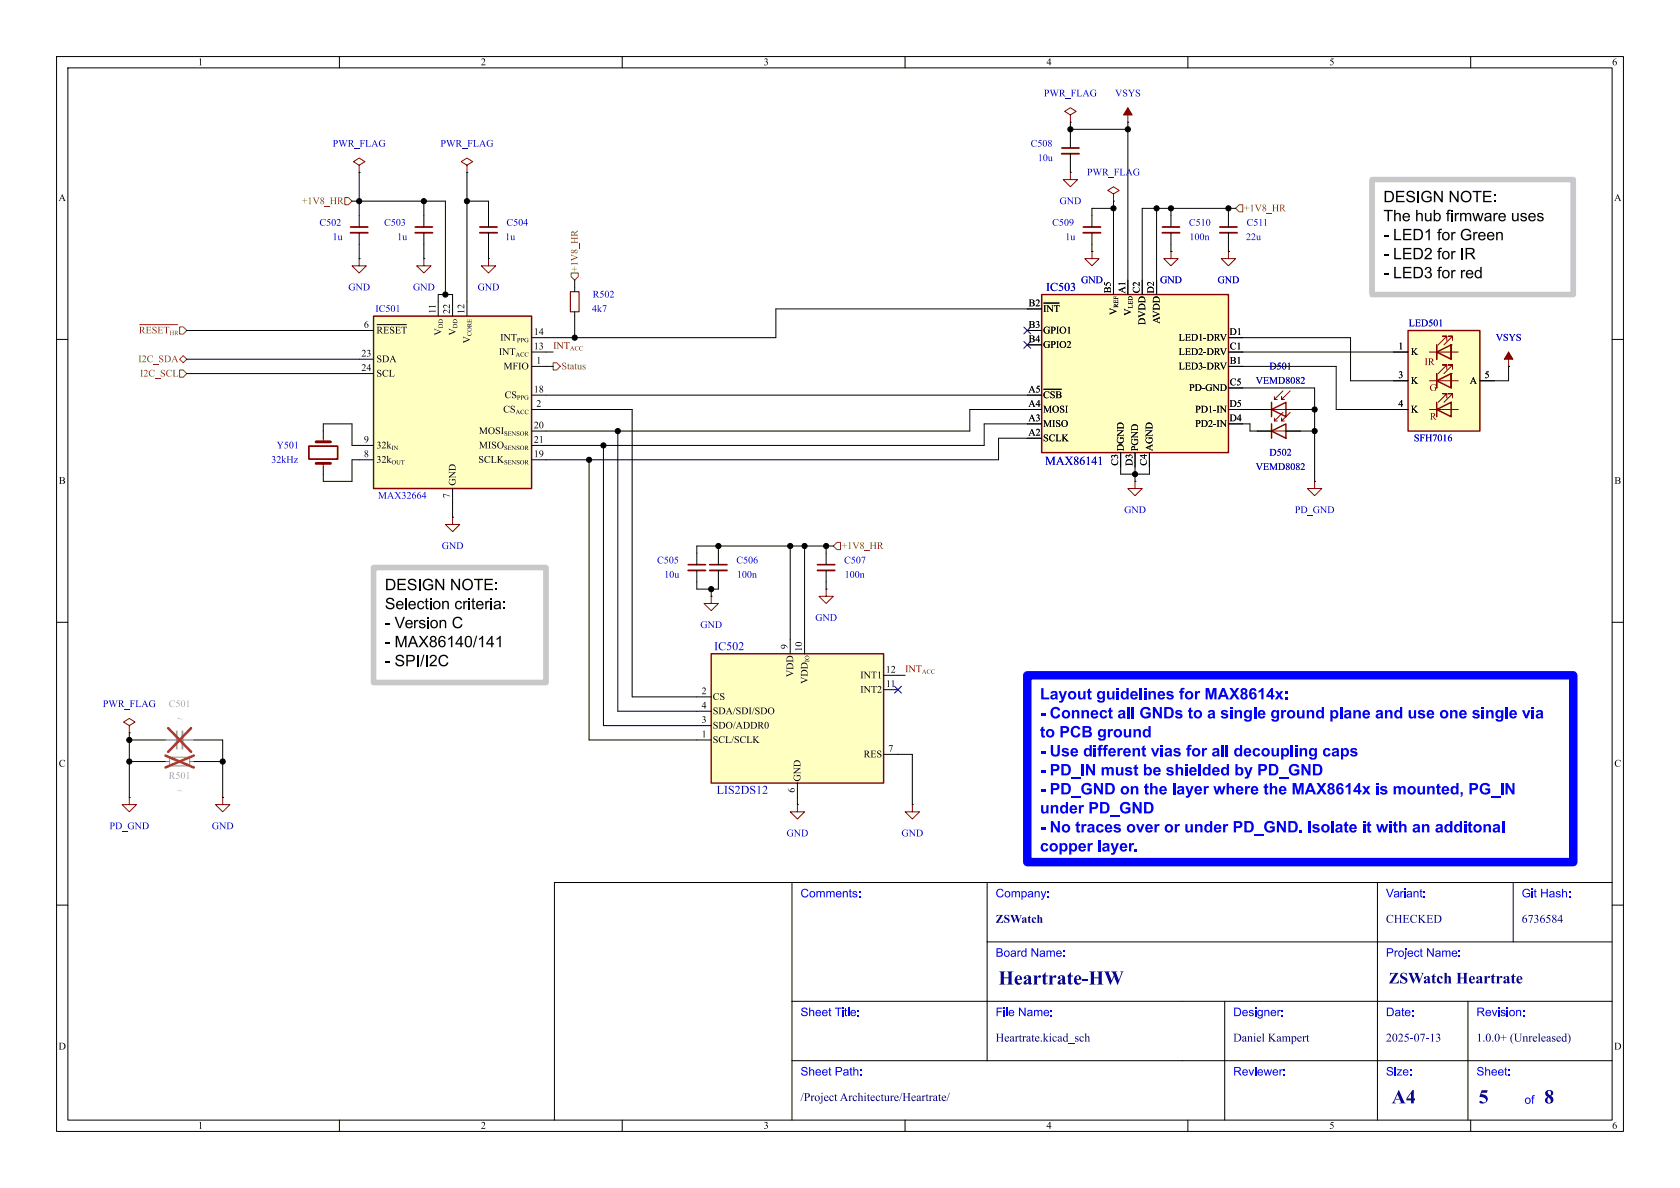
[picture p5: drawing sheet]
<svg xmlns="http://www.w3.org/2000/svg" width="297mm" height="210mm" viewBox="0 0 297 210" stroke-linecap="round" stroke-linejoin="round" font-family="sans-serif">
<defs><g id="words">
<g font-size="3.5" fill="#00007f">
<text x="176.5" y="174.9">Heartrate-HW</text>
<text x="246" y="195.9">A4</text>
<text x="261.4" y="196">5</text>
<text x="273" y="196">8</text>
</g>
<g font-size="2.8">
<text x="244.6" y="40.2">The hub firmware uses</text>
<text x="68" y="108.8">Selection criteria:</text>
<text x="68" y="112.2">- Version C</text>
</g>
<g font-size="2.8" fill="#00f">
<text x="183.9" y="124.8">Layout guidelines for MAX8614x:</text>
<text x="183.9" y="128.1">- Connect all GNDs to a single ground plane and use one single via</text>
<text x="183.9" y="131.5">to PCB ground</text>
<text x="183.9" y="134.8">- Use different vias for all decoupling caps</text>
<text x="183.9" y="148.3">- No traces over or under PD_GND. Isolate it with an additonal</text>
<text x="183.9" y="151.6">copper layer.</text>
</g>
<text font-size="2.8" fill="#00007f" x="245.5" y="174.6">ZSWatchHeartrate</text>
<g font-size="2.1" fill="#0000c2">
<text x="184.9" y="52">IC503</text>
<text x="184.8" y="82.7">MAX86141</text>
<text x="126.2" y="115.5">IC502</text>
<text x="126.7" y="140.9">LIS2DS12</text>
</g>
<g font-size="2.1" fill="#00f">
<text x="141.5" y="159.2">Comments:</text>
<text x="176" y="159.2">Company:</text>
<text x="245" y="159.2">Variant:</text>
<text x="269" y="159.2">Git Hash:</text>
<text x="176" y="169.7">Board Name:</text>
<text x="245" y="169.7">Project Name:</text>
<text x="141.5" y="180.2">Sheet Title:</text>
<text x="176" y="180.2">File Name:</text>
<text x="218" y="180.2">Designer:</text>
<text x="245" y="180.2">Date:</text>
<text x="261" y="180.2">Revision:</text>
<text x="141.5" y="190.7">Sheet Path:</text>
<text x="218" y="190.7">Reviewer:</text>
<text x="245" y="190.7">Size:</text>
<text x="261" y="190.7">Sheet:</text>
<text x="269.5" y="195.7">of</text>
</g>
<g font-size="2.1" fill="#00007f">
<text x="176" y="163.7">ZSWatch</text>
<text x="245" y="163.7">CHECKED</text>
<text x="269" y="163.7">6736584</text>
<text x="176" y="184.7">Heartrate.kicad_sch</text>
<text x="218" y="184.7">DanielKampert</text>
<text x="245" y="184.7">2025-07-13</text>
<text x="261" y="184.7">1.0.0+(Unreleased)</text>
<text x="141.5" y="195.2">/ProjectArchitecture/Heartrate/</text>
</g>
<g font-size="1.8">
<text x="35" y="12">1</text>
<text x="85" y="12">2</text>
<text x="135" y="12">3</text>
<text x="185" y="12">4</text>
<text x="235" y="12">5</text>
<text x="285" y="12">6</text>
<text x="10.3" y="36">A</text>
<text x="285.3" y="36">A</text>
<text x="196.6" y="51.8" transform="rotate(-90 196.6 51.8)">B5</text>
<text x="199.1" y="51.9" transform="rotate(-90 199.1 51.9)">A1</text>
<text x="201.7" y="51.8" transform="rotate(-90 201.7 51.8)">C2</text>
<text x="204.2" y="51.9" transform="rotate(-90 204.2 51.9)">D2</text>
<text x="64.3" y="58.2">6</text>
<text x="66.5" y="59.4">~{RESET}</text>
<text x="77.2" y="55.5" transform="rotate(-90 77.2 55.5)">11</text>
<text x="79.8" y="55.5" transform="rotate(-90 79.8 55.5)">22</text>
<text x="82.3" y="55.5" transform="rotate(-90 82.3 55.5)">12</text>
<text x="94.4" y="59.4">14</text>
<text x="181.8" y="54.4">B2</text>
<text x="181.8" y="58.2">B3</text>
<text x="184.4" y="55.6">~{INT}</text>
<text x="184.4" y="59.4">GPIO1</text>
<text x="197.8" y="55.7" transform="rotate(-90 197.8 55.7)">V_{REF}</text>
<text x="200.4" y="55.8" transform="rotate(-90 200.4 55.8)">V_{LED}</text>
<text x="202.9" y="57.5" transform="rotate(-90 202.9 57.5)">DVDD</text>
<text x="205.5" y="57.2" transform="rotate(-90 205.5 57.2)">AVDD</text>
<text x="217.4" y="59.4">D1</text>
<text x="63.9" y="63.2">23</text>
<text x="63.9" y="65.8">24</text>
<text x="66.5" y="64.5">SDA</text>
<text x="83.5" y="60.7" transform="rotate(-90 83.5 60.7)">V_{CORE}</text>
<text x="88.2" y="63.2">INT_{ACC}</text>
<text x="88.4" y="60.7">INT_{PPG}</text>
<text x="89" y="65.8">MFIO</text>
<text x="94.4" y="62">13</text>
<text x="94.8" y="64.5">1</text>
<text x="181.8" y="60.7">B4</text>
<text x="184.4" y="61.9">GPIO2</text>
<text x="208.4" y="60.7">LED1-DRV</text>
<text x="208.4" y="63.2">LED2-DRV</text>
<text x="208.4" y="65.8">LED3-DRV</text>
<text x="217.4" y="62">C1</text>
<text x="217.4" y="64.5">B1</text>
<text x="247.2" y="62">1</text>
<text x="249.4" y="63.2">K</text>
<text x="66.5" y="67">SCL</text>
<text x="89.2" y="70.8">CS_{PPG}</text>
<text x="94.4" y="69.6">18</text>
<text x="181.8" y="69.6">A5</text>
<text x="184.4" y="70.8">~{CSB}</text>
<text x="210.2" y="69.6">PD-GND</text>
<text x="217.4" y="68.3">C5</text>
<text x="247.2" y="67.1">3</text>
<text x="249.4" y="68.3">K</text>
<text x="259.8" y="68.3">A</text>
<text x="262.4" y="67.1">5</text>
<text x="84.7" y="77.2">MOSI_{SENSOR}</text>
<text x="89" y="73.4">CS_{ACC}</text>
<text x="94.4" y="75.9">20</text>
<text x="94.8" y="72.1">2</text>
<text x="181.8" y="72.1">A4</text>
<text x="181.8" y="74.7">A3</text>
<text x="181.8" y="77.2">A2</text>
<text x="184.4" y="73.4">MOSI</text>
<text x="184.4" y="75.9">MISO</text>
<text x="211.3" y="73.4">PD1-IN</text>
<text x="211.3" y="75.9">PD2-IN</text>
<text x="217.4" y="72.1">D5</text>
<text x="217.4" y="74.7">D4</text>
<text x="247.2" y="72.1">4</text>
<text x="249.4" y="73.4">K</text>
<text x="64.3" y="78.5">9</text>
<text x="64.3" y="81">8</text>
<text x="66.5" y="79.7">32k_{IN}</text>
<text x="66.5" y="82.3">32k_{OUT}</text>
<text x="84.6" y="82.3">SCLK_{SENSOR}</text>
<text x="84.7" y="79.7">MISO_{SENSOR}</text>
<text x="94.4" y="78.5">21</text>
<text x="94.4" y="81">19</text>
<text x="184.4" y="78.5">SCLK</text>
<text x="197.9" y="82.3" transform="rotate(-90 197.9 82.3)">C3</text>
<text x="199.1" y="79.8" transform="rotate(-90 199.1 79.8)">DGND</text>
<text x="200.4" y="82.4" transform="rotate(-90 200.4 82.4)">D3</text>
<text x="201.6" y="79.8" transform="rotate(-90 201.6 79.8)">PGND</text>
<text x="202.9" y="82.3" transform="rotate(-90 202.9 82.3)">C4</text>
<text x="204.2" y="79.8" transform="rotate(-90 204.2 79.8)">AGND</text>
<text x="10.4" y="86">B</text>
<text x="79.8" y="88.1" transform="rotate(-90 79.8 88.1)">7</text>
<text x="81" y="85.9" transform="rotate(-90 81 85.9)">GND</text>
<text x="285.4" y="86">B</text>
<text x="139.4" y="114.8" transform="rotate(-90 139.4 114.8)">9</text>
<text x="140.7" y="119.7" transform="rotate(-90 140.7 119.7)">VDD</text>
<text x="142" y="115.2" transform="rotate(-90 142 115.2)">10</text>
<text x="156.6" y="119.1">12</text>
<text x="124" y="122.9">2</text>
<text x="124" y="125.5">4</text>
<text x="126" y="124.2">CS</text>
<text x="143.2" y="120.9" transform="rotate(-90 143.2 120.9)">VDD_{IO}</text>
<text x="152.1" y="120.4">INT1</text>
<text x="152.1" y="122.9">INT2</text>
<text x="156.6" y="121.7">11</text>
<text x="124" y="128">3</text>
<text x="124" y="130.6">1</text>
<text x="126" y="126.7">SDA/SDI/SDO</text>
<text x="126" y="129.3">SDO/ADDR0</text>
<text x="126" y="131.8">SCL/SCLK</text>
<text x="10.4" y="136">C</text>
<text x="152.7" y="134.3">RES</text>
<text x="157" y="133.1">7</text>
<text x="285.4" y="136">C</text>
<text x="140.7" y="140.1" transform="rotate(-90 140.7 140.1)">6</text>
<text x="142" y="138.2" transform="rotate(-90 142 138.2)">GND</text>
<text x="10.3" y="186">D</text>
<text x="285.3" y="186">D</text>
<text x="35" y="200">1</text>
<text x="85" y="200">2</text>
<text x="135" y="200">3</text>
<text x="185" y="200">4</text>
<text x="235" y="200">5</text>
<text x="285" y="200">6</text>
</g>
<g font-size="1.8" fill="#0000c2">
<text x="184.5" y="17.5">PWR_FLAG</text>
<text x="197.1" y="17.5">VSYS</text>
<text x="58.8" y="26.4">PWR_FLAG</text>
<text x="77.9" y="26.4">PWR_FLAG</text>
<text x="182.2" y="26.4">C508</text>
<text x="183.5" y="28.9">10u</text>
<text x="192.2" y="31.5">PWR_FLAG</text>
<text x="56.5" y="40.4">C502</text>
<text x="67.9" y="40.4">C503</text>
<text x="89.5" y="40.4">C504</text>
<text x="186" y="40.4">C509</text>
<text x="187.3" y="36.5">GND</text>
<text x="210.2" y="40.4">C510</text>
<text x="220.4" y="40.4">C511</text>
<text x="58.8" y="42.9">1u</text>
<text x="70.2" y="42.9">1u</text>
<text x="89.3" y="42.9">1u</text>
<text x="188.3" y="42.9">1u</text>
<text x="210.3" y="42.9">100n</text>
<text x="220.3" y="42.9">22u</text>
<text x="61.6" y="51.8">GND</text>
<text x="73" y="51.8">GND</text>
<text x="84.4" y="51.8">GND</text>
<text x="104.8" y="53.1">R502</text>
<text x="191.1" y="50.5">GND</text>
<text x="205.1" y="50.5">GND</text>
<text x="215.2" y="50.5">GND</text>
<text x="66.4" y="55.6">IC501</text>
<text x="104.6" y="55.6">4k7</text>
<text x="249" y="58.1">LED501</text>
<text x="224.4" y="65.8">D501</text>
<text x="264.4" y="60.7">VSYS</text>
<text x="222" y="68.3">VEMD8082</text>
<text x="48" y="82.3">32kHz</text>
<text x="48.9" y="79.7">Y501</text>
<text x="222" y="83.5">VEMD8082</text>
<text x="224.4" y="81">D502</text>
<text x="250" y="78.5">SFH7016</text>
<text x="66.8" y="88.6">MAX32664</text>
<text x="198.7" y="91.2">GND</text>
<text x="228.9" y="91.2">PD_GND</text>
<text x="78.1" y="97.5">GND</text>
<text x="116.2" y="100.1">C505</text>
<text x="130.2" y="100.1">C506</text>
<text x="149.2" y="100.1">C507</text>
<text x="117.4" y="102.6">10u</text>
<text x="130.3" y="102.6">100n</text>
<text x="149.3" y="102.6">100n</text>
<text x="123.8" y="111.5">GND</text>
<text x="144.1" y="110.2">GND</text>
<text x="18.2" y="125.4">PWR_FLAG</text>
<text x="19.4" y="147">PD_GND</text>
<text x="37.4" y="147">GND</text>
<text x="139" y="148.3">GND</text>
<text x="159.4" y="148.3">GND</text>
</g>
<g font-size="1.8" fill="#725600">
<text x="53.4" y="36.5">+1V8_HR</text>
<text x="219.9" y="37.8">+1V8_HR</text>
<text x="102.6" y="48.1" transform="rotate(-90 102.6 48.1)">+1V8_HR</text>
<text x="24.6" y="59.4">~{RESET_{HR}}</text>
<text x="24.5" y="64.5">I2C_SDA</text>
<text x="99.3" y="65.8">Status</text>
<text x="24.7" y="67">I2C_SCL</text>
<text x="148.8" y="97.5">+1V8_HR</text>
</g>
<g font-size="1.8" fill="#840000">
<text x="97.8" y="61.9">INT_{ACC}</text>
<text x="251.8" y="65">IR</text>
<text x="252.7" y="69.6">G</text>
<text x="252.8" y="74.6">R</text>
<text x="160" y="119">INT_{ACC}</text>
</g>
<g font-size="1.8" fill="#abaaa8">
<text x="29.8" y="125.4">C501</text>
<text x="29.8" y="138.1">R501</text>
</g>
</g></defs>
<g fill="none" stroke="#000" stroke-width=".18">
<path d="M10 10h277v190h-277zM12 12h273v186h-273zM60 10v2M110 10v2M160 10v2M210 10v2M260 10v2M82.5 30.5h.1M10 60h2M57.1 76.2v1.3M285 60h2M57.1 82.6v1.2"/>
<path d="M10 110h2M285 110h2M22.9 141h.1M39.4 141h.1M140 156v42M174.5 156v31.5M243.5 156v42M267.5 156v10.5M285 156h-187v42M10 160h2M140 177h145M174.5 166.5h110.5"/>
<path d="M216.5 177v21M259.5 177v21M285 160h2M60 198v2M110 198v2M140 187.5h145M160 198v2M210 198v2M260 198v2"/>
</g>
<path d="M82.5 29.2l1.1-.6-1.1-.7-1 .7 1 .6v1.3M57.1 77.5v.6M57.1 81.9v.7M22.9 141v1.2h1.2l-1.2 1.3-1.3-1.3h1.3M39.4 141v1.2h1.2l-1.2 1.3-1.3-1.3h1.3" fill="none" stroke="#840000" stroke-width=".18"/>
<path d="M55.9 78.1h2.5M55.9 81.9h2.5" fill="none" stroke="#840000" stroke-width=".51"/>
<path d="M54.6 78.9h5.1v2.3h-5.1z" fill="none" stroke="#840000" stroke-width=".3"/>
<path d="M31.2 129.3v3" fill="none" stroke="#9c9b98" stroke-width=".3"/>
<path d="M32.3 129.3v3" fill="none" stroke="#9c9b98" stroke-width=".33"/>
<path d="M29.2 130.8h2M32.3 130.8h2" fill="none" stroke="#7a7a77" stroke-width=".18"/>
<path d="M31.4 127l.6 .1 .2-.2-.2 .3-.5-.2-.2 .2z" fill="#abaaa8"/>
<path d="M29.7 128.7l4.1 4.2M33.8 128.7l-4.1 4.2" fill="none" stroke="#e12e31" stroke-width=".46"/>
<path d="M224.8 76.2h2.5M225.3 74.4h.5M226.8 72.9l-1.5 1.5v-.5M228.1 72.9l-1.5 1.5v-.5v.5h.5M80 91.4v1.3h1.3l-1.3 1.3-1.3-1.3h1.3M200.7 85.1v1.3h1.2l-1.2 1.2-1.3-1.2h1.3M232.4 85.1v1.3h1.3l-1.3 1.2-1.3-1.2h1.3M22.9 128.3l1-.7-1-.6-1.1 .6 1.1 .7v1.2" fill="none" stroke="#840000" stroke-width=".18"/>
<path d="M86.4 38.1v2M86.4 41.1v2.1M222.2 76.2h2.6M227.3 76.2h2.6M80 91.4h.1M200.7 85.1h.1M232.4 85.1h.1M22.9 129.5h.1" fill="none" stroke="#000" stroke-width=".18"/>
<path d="M224.8 76.2l2.5-1.3v2.6zM224.8 74.9v2.6" fill="none" stroke="#840000" stroke-width=".25"/>
<path d="M84.8 40.1h3.1" fill="none" stroke="#840000" stroke-width=".3"/>
<path d="M84.8 41.1h3.1" fill="none" stroke="#840000" stroke-width=".33"/>
<path d="M66 55.9h28v30.5h-28z" fill="#ffffc2"/>
<path d="M66 55.9h28v30.5h-28zM224.8 72.4l2.5-1.3v2.6zM224.8 71.1v2.6" fill="none" stroke="#840000" stroke-width=".25"/>
<g fill="none" stroke="#000" stroke-width=".18">
<path d="M63.5 30.5h.1M63.5 38.1v2M74.9 38.1v2M189.2 24.1v2.1M189.2 27.2v2M63.5 45.7h.1M63.5 58.4h2.5M63.5 41.1v2.1M66.7 57.4h5.2M74.9 45.7h.1M74.9 41.1v2.1M86.4 45.7h.1"/>
<path d="M63.5 78.7h2.5M94 64.8h2.5M222.2 72.4h2.6M227.3 72.4h2.6M266.7 64.8h.1M63.5 81.3h2.5M80 86.4v2.5"/>
</g>
<path d="M76.8 58.1l1.2 .6-1.2 .6v-.5l.2 .1 .7-.3-.7-.3-.2 .1zM77.6 57.3h.3a.37 .37 0 0 1 .4 .4v.3l-.2-.1h-.5l-.1 .1v-.3l.1 .1h.6a.36 .36 0 0 0-.3-.4 .36 .36 0 0 0-.4 .3zM77.6 56.5l.3-.1a.37 .37 0 0 1 .4 .5v.3l-.2-.1h-.5l-.1 .1v-.3l.1 .1h.6a.36 .36 0 0 0-.3-.4 .36 .36 0 0 0-.4 .3zM79.4 58.1l1.2 .6-1.2 .6v-.5l.1 .1 .8-.3-.8-.3-.1 .1zM80.2 57.3h.2a.37 .37 0 0 1 .4 .4v.3l-.1-.1h-.6v.1v-.3v.1h.7a.36 .36 0 0 0-.3-.4 .36 .36 0 0 0-.4 .3zM80.2 56.5l.2-.1a.37 .37 0 0 1 .4 .5v.3l-.1-.1h-.6v.1v-.3v.1h.7a.36 .36 0 0 0-.3-.4 .36 .36 0 0 0-.4 .3z" fill="#000"/>
<path d="M187.7 26.2h3.1M62 40.1h3M73.4 40.1h3.1" fill="none" stroke="#840000" stroke-width=".3"/>
<path d="M187.7 27.2h3.1M62 41.1h3M73.4 41.1h3.1" fill="none" stroke="#840000" stroke-width=".33"/>
<path d="M63.5 29.2l1-.6-1-.7-1 .7 1 .6v1.3M63.5 45.7v1.3h1.3l-1.3 1.3-1.3-1.3h1.3M74.9 45.7v1.3h1.3l-1.3 1.3-1.2-1.3h1.2M86.4 45.7v1.3h1.2l-1.2 1.3-1.3-1.3h1.3M224.8 72.4h2.5M225.3 70.6h.5M226.8 69.1l-1.5 1.5v-.5M228.1 69.1l-1.5 1.5v-.5v.5h.5M266.7 62.2v2.6" fill="none" stroke="#840000" stroke-width=".18"/>
<path d="M266.7 62.2l.8 1.3h-1.6z" fill="#840000" stroke="#840000" stroke-width=".18"/>
<path d="M248.9 58.4h12.7v17.8h-12.7z" fill="#ffffc2"/>
<path d="M248.9 58.4h12.7v17.8h-12.7zM254 62.2l2.5-1.2v2.5zM254 67.3l2.5-1.3v2.6zM254 72.4l2.5-1.3v2.6zM254 61v2.5M254 66v2.6M254 71.1v2.6" fill="none" stroke="#840000" stroke-width=".25"/>
<g fill="none" stroke="#840000" stroke-width=".18">
<path d="M193 44.5v1.2h1.3l-1.3 1.3-1.2-1.3h1.2M207 44.5v1.2h1.3l-1.3 1.3-1.3-1.3h1.3M252.7 62.2h5.1M252.7 67.3h5.1M252.7 72.4h5.1M254 61v2.5M254 66v2.6M255.8 60.2v-.8h-.8h.8l-1.5 1.6M255.8 65.3v-.8h-.8h.8l-1.5 1.5M255.8 70.4v-.8h-.8h.8l-1.5 1.5M256.5 61h.1M256.5 61v2.5z"/>
<path d="M256.5 66h.1M256.5 66v2.6zM256.8 60.2v-.8h-.8h.8l-1.5 1.6M256.8 65.3v-.8h-.8h.8l-1.5 1.5M256.8 70.4v-.8h-.8h.8l-1.5 1.5M125.7 105.4v1.3h1.3l-1.3 1.3-1.2-1.3h1.2"/>
</g>
<path d="M193 38.1v2M217.2 38.1v2M193 44.5h.1M193 41.1v2.1M207 44.5h.1M217.2 41.1v2.1M246.4 62.2h2.5M246.4 67.3h2.5M246.4 72.4h2.5M261.6 67.3h2.6M125.7 105.4h.1" fill="none" stroke="#000" stroke-width=".18"/>
<path d="M191.5 40.1h3.1M215.6 40.1h3.1" fill="none" stroke="#840000" stroke-width=".3"/>
<path d="M191.5 41.1h3.1M215.6 41.1h3.1" fill="none" stroke="#840000" stroke-width=".33"/>
<path d="M184.1 52.1h33.1v27.9h-33.1z" fill="#ffffc2"/>
<path d="M184.1 52.1h33.1v27.9h-33.1z" fill="none" stroke="#840000" stroke-width=".25"/>
<g fill="none" stroke="#000" stroke-width=".18">
<path d="M189.2 30.5h.1M189.2 21.6h.1M196.8 35.6h.1M199.4 21.6h.1M207 38.1v2M184.5 53.6h2.7M207 41.1v2.1M217.2 44.5h.1M184.5 68.8h3.1M123.2 97.8v2M127 97.8v2M123.2 100.8v2.1"/>
<path d="M127 100.8v2.1M141 142.2h.1M161.3 142.2h.1"/>
</g>
<path d="M199.4 19.1v2.5M189.2 30.5v1.3h1.3l-1.3 1.2-1.2-1.2h1.2M189.2 20.3l1-.6-1-.6-1 .6 1 .6v1.3M196.8 34.3l1.1-.6-1.1-.7-1 .7 1 .6v1.3M217.2 44.5v1.2h1.2l-1.2 1.3-1.3-1.3h1.3M141 142.2v1.3h1.2l-1.2 1.3-1.3-1.3h1.3M161.3 142.2v1.3h1.3l-1.3 1.3-1.3-1.3h1.3" fill="none" stroke="#840000" stroke-width=".18"/>
<path d="M205.5 40.1h3M121.7 99.8h3M125.5 99.8h3" fill="none" stroke="#840000" stroke-width=".3"/>
<path d="M205.5 41.1h3M121.7 100.8h3M125.5 100.8h3" fill="none" stroke="#840000" stroke-width=".33"/>
<path d="M199.4 19.1l.8 1.2h-1.6z" fill="#840000" stroke="#840000" stroke-width=".18"/>
<path d="M125.7 115.6h30.5v22.8h-30.5z" fill="#ffffc2"/>
<path d="M125.7 115.6h30.5v22.8h-30.5z" fill="none" stroke="#840000" stroke-width=".25"/>
<path d="M101.6 50.8v.8M101.6 55.1v.8M146 97.8v2M139.7 113v2.6M146 104.1h.1M146 100.8v2.1M123.2 123.2h2.6M123.2 125.7h2.6M123.2 128.3h2.6M123.2 130.8h2.6M141 138.4v2.6M156.2 133.4h2.5" fill="none" stroke="#000" stroke-width=".18"/>
<path d="M144.5 99.8h3.1" fill="none" stroke="#840000" stroke-width=".3"/>
<path d="M144.5 100.8h3.1" fill="none" stroke="#840000" stroke-width=".33"/>
<path d="M100.8 51.6h1.6v3.5h-1.6z" fill="none" stroke="#840000" stroke-width=".2"/>
<path d="M146 104.1v1.3h1.3l-1.3 1.3-1.2-1.3h1.2" fill="none" stroke="#840000" stroke-width=".18"/>
<path d="M30 133.9h3.5v1.5h-3.5z" fill="none" stroke="#9c9b98" stroke-width=".2"/>
<path d="M29.2 134.6h.8M33.5 134.6h.8" fill="none" stroke="#7a7a77" stroke-width=".18"/>
<path d="M31.4 139.7l.6 .1 .2-.2-.2 .3-.5-.2-.2 .2z" fill="#abaaa8"/>
<path d="M29.2 133.6l5.1 2.1M34.3 133.6l-5.1 2.1" fill="none" stroke="#e12e31" stroke-width=".46"/>
<path d="M61 34.9h.6l.6 .7-.6 .6h-.6zM218.4 36.8l.7-.6h.6v1.3h-.6zM24.7 57.4h6.7M101 48.3h1.2v.6l-.6 .6-.6-.6zM31.7 65.4h.7l.6 .6-.6 .7h-.7zM32.4 62.9l.6 .6-.6 .6-.7-.6zM97.8 64.1h.6l.7 .7-.7 .6h-.6zM148 95.9h.6v1.3h-.6l-.7-.7z" fill="none" stroke="#725600" stroke-width=".18"/>
<g fill="none" stroke="#000" stroke-width=".18">
<path d="M62.2 35.6h16.5v16.5M63.5 30.5v7.6M74.9 35.6v2.5M82.5 30.5v22.8M82.5 35.6h3.9v2.5M189.2 21.6v2.5M189.2 29.2v1.3M189.2 22.9h10.2M196.8 36.8h-3.8v1.3M196.8 35.6v13.9M199.4 21.6v27.9M204.5 36.8v12.7"/>
<path d="M207 36.8v1.3M217.2 36.8v1.3M218.4 36.8h-16.5v12.7M33 58.4h30.5M63.5 43.2v2.5M74.9 43.2v2.5M77.5 53.3v-1.2h2.5v1.2M86.4 43.2v2.5M101.6 49.5v1.3M101.6 55.9v3.8M181.6 54.6h-44.4v5.1h-40.7M193 43.2v1.3"/>
<path d="M207 43.2v1.3M217.2 43.2v1.3M219.7 59.7h19.1v7.6h7.6M33 63.5h30.5M33 66h30.5M57.1 76.2v-1.3h5.1v3.8h1.3M96.5 72.4h15.3v50.8h11.4M96.5 64.8h1.3M96.5 69.9h85.1M96.5 62.2h1.3M106.7 78.7v49.6h16.5M109.2 76.2v49.5h14"/>
<path d="M181.6 77.5h-5.1v3.8h-80M181.6 72.4h-10.2v3.8h-74.9M181.6 74.9h-7.6v3.8h-77.5M219.7 74.9h1.3v1.3h1.2M219.7 72.4h2.5M219.7 64.8h16.5v7.6h10.2M219.7 68.6h12.7v16.5M219.7 62.2h26.7M229.9 76.2h2.5M229.9 72.4h2.5M266.7 64.8v2.5h-2.5M63.5 81.3h-1.3v3.8h-5.1v-1.3"/>
<path d="M80 88.9v2.5M104.1 81.3v49.5h19.1M127 96.5v1.3M139.7 96.5v16.5M142.2 96.5v16.5M146 96.5v1.3M147.3 96.5h-24.1v1.3M198.1 82.6v1.2h5.1v-1.2M200.7 82.6v2.5M123.2 102.9v1.2h3.8v-1.2M125.7 104.1v1.3M146 102.9v1.2"/>
<path d="M158.7 119.4h1.3M22.9 129.5v11.5M22.9 134.6h6.3M22.9 130.8h6.3M34.3 134.6h5.1M34.3 130.8h5.1v10.2M158.7 133.4h2.6v8.8M141 141v1.2"/>
</g>
<path d="M181 57.8l1.2 1.2M182.2 57.8l-1.2 1.2M181 60.4l1.2 1.2M182.2 60.4l-1.2 1.2M158.1 121.3l1.3 1.2M159.4 121.3l-1.3 1.2" fill="none" stroke="#000084" stroke-width=".18"/>
<path d="M242.6 31.8h35.5v20.3h-35.5zM66 100.3h30.5v20.4h-30.5z" fill="none" stroke="#c8c8c8" stroke-width="1"/>
<g fill="#000">
<path d="M244.6 37.1h1.6v.2h-.6v1.8h-.3v-1.8h-.7zM244.8 33.7h.7a1.01 1.01 0 0 1 .9 1 1.01 1.01 0 0 1-.9 1.1h-.7v-.3h.7a.77 .77 0 0 0 .7-.8 .77 .77 0 0 0-.7-.7h-.4v1.5h-.3zM246.5 37.1h.2v.7a.52 .52 0 0 1 .6-.2 .52 .52 0 0 1 .3 .6v.9h-.2v-.9a.36 .36 0 0 0-.4-.4 .36 .36 0 0 0-.3 .5v.8h-.2zM246.8 33.7h1.5v.3h-1.2v.6h1.1v.2h-1.1v.7h1.2v.3h-1.5zM248.8 33.9l.3-.2a.73 .73 0 0 1 1 .6h-.2a.46 .46 0 0 0-.5-.4 .46 .46 0 0 0-.5 .5l.2 .1a1.19 1.19 0 0 1 1.1 .6 .8 .8 0 0 1-.8 .7 .8 .8 0 0 1-.8-.7h.2a.55 .55 0 0 0 .6 .4 .55 .55 0 0 0 .5-.4l-.2-.2a1.02 1.02 0 0 1-1-.5zM250.4 37.1h.2v.7a.52 .52 0 0 1 .6-.2 .52 .52 0 0 1 .3 .6v.9h-.2v-.9a.36 .36 0 0 0-.4-.4 .36 .36 0 0 0-.3 .5v.8h-.2zM251.5 34a.92 .92 0 0 1 1.6 .3l-.3 .1a.72 .72 0 0 0-1-.4 .72 .72 0 0 0-.2 1.1 .79 .79 0 0 0 1.2 .2v-.3h-.5v-.3h.8v.8a1.08 1.08 0 0 1-1.5 0 1.08 1.08 0 0 1-.1-1.5zM253.5 33.7h.3l1 1.6v-1.6h.3v2.1h-.3l-1.1-1.6v1.6h-.2zM253.5 37.1h.2v.7a.66 .66 0 0 1 .9 0 .66 .66 0 0 1 .1 .9 .56 .56 0 0 1-.5 .4 .56 .56 0 0 1-.5-.2v.2h-.2v-.7h.2a.44 .44 0 0 0 .5 .5 .44 .44 0 0 0 .3-.7 .4 .4 0 0 0-.5-.4 .4 .4 0 0 0-.3 .6h-.2zM256 37.2l.5-.1-.1 .2a.25 .25 0 0 0-.3 0 .25 .25 0 0 0 0 .4h.3v.1h-.3v1.3h-.2v-1.3h-.3v-.1h.3zM256.3 33.7h.3l1 1.6v-1.6h.3v2.1h-.3l-1.1-1.6v1.6h-.2zM256.6 37.1h.2v.3h-.2z"/>
<path d="M258.5 34a.99 .99 0 0 1 1.4 .1 .99 .99 0 0 1-.1 1.4 .99 .99 0 0 1-1.5-.2l-.1-.5h.3a.72 .72 0 0 0 .9 .7 .72 .72 0 0 0 .4-1.1 .69 .69 0 0 0-.8-.4 .69 .69 0 0 0-.5 .8h-.3zM260.3 33.7h1.6v.3h-.6v1.8h-.3v-1.8h-.7zM262.2 33.7h1.5v.3h-1.2v.6h1.1v.2h-1.1v.7h1.2v.3h-1.5zM264.1 34.3h.3v.3h-.3zM264.1 35.5h.3v.3h-.3zM244.7 41.6h.7v.3h-.7zM244.7 45h.7v.2h-.7zM244.7 48.3h.7v.3h-.7zM246.5 40.5h.2v1.7h1v.3h-1.2zM246.5 43.8h.2v1.8h1v.2h-1.2zM246.5 47.2h.2v1.8h1v.2h-1.2zM248.1 40.5h1.4v.2h-1.2v.6h1.1v.2h-1.1v.7h1.3v.3h-1.5z"/>
<path d="M248.1 43.8h1.4v.3h-1.2v.6h1.1v.2h-1.1v.7h1.3v.2h-1.5zM248.1 47.2h1.4v.2h-1.2v.6h1.1v.3h-1.1v.7h1.3v.2h-1.5zM249.9 40.5h.7a1.01 1.01 0 0 1 1 1 1.01 1.01 0 0 1-1 1h-.7v-.3h.7a.77 .77 0 0 0 .7-.7 .77 .77 0 0 0-.7-.8h-.4v1.5h-.3zM249.9 43.8h.7a1.01 1.01 0 0 1 1 1 1.01 1.01 0 0 1-1 1h-.7v-.2h.7a.77 .77 0 0 0 .7-.8 .77 .77 0 0 0-.7-.7h-.4v1.5h-.3zM249.9 47.2h.7a1.01 1.01 0 0 1 1 1 1.01 1.01 0 0 1-1 1h-.7v-.2h.7a.77 .77 0 0 0 .7-.8 .77 .77 0 0 0-.7-.8h-.4v1.6h-.3zM252.1 47.3a.54 .54 0 0 1 .8 0 .54 .54 0 0 1-.1 .8 .62 .62 0 0 1 0 1.1 .62 .62 0 0 1-1-.5l.3-.1a.4 .4 0 0 0 .5 .4 .4 .4 0 0 0 .3-.5 .4 .4 0 0 0-.6-.3l.1-.2a.35 .35 0 0 0 .4-.3 .35 .35 0 0 0-.3-.4 .35 .35 0 0 0-.4 .4h-.2zM252 41l.6-.5h.2v2h-.3v-1.6l-.5 .3zM252 44a.64 .64 0 0 1 1 0 .64 .64 0 0 1-.2 1l-.7 .6h1v.2h-1.3a1.96 1.96 0 0 1 1-1.1 .39 .39 0 0 0-.2-.7 .39 .39 0 0 0-.5 .4h-.2zM254.4 40.5h.5v.2a.25 .25 0 0 0-.3 0 .25 .25 0 0 0-.1 .3h.3v.2h-.3v1.3h-.2v-1.3h-.2v-.2h.2zM254.4 43.9l.5-.1v.2a.25 .25 0 0 0-.3 .1 .25 .25 0 0 0-.1 .3h.3v.2h-.3v1.2h-.2v-1.2h-.2v-.2h.2zM254.4 47.3l.5-.1v.2a.25 .25 0 0 0-.3 0 .25 .25 0 0 0-.1 .3h.3v.2h-.3v1.3h-.2v-1.3h-.2v-.2h.2zM255.1 41.1a.71 .71 0 0 1 1.1 .2 .71 .71 0 0 1-.2 1 .71 .71 0 0 1-1-.2l-.1-.4h.3a.46 .46 0 0 0 .5 .6 .46 .46 0 0 0 .3-.7 .43 .43 0 0 0-.5-.4 .43 .43 0 0 0-.3 .5h-.3z"/>
<path d="M255.1 44.5a.71 .71 0 0 1 1.1 .2 .71 .71 0 0 1-.2 1 .71 .71 0 0 1-1-.3l-.1-.3h.3a.46 .46 0 0 0 .5 .6 .46 .46 0 0 0 .3-.7 .43 .43 0 0 0-.5-.4 .43 .43 0 0 0-.3 .5h-.3zM255.1 47.9a.71 .71 0 0 1 1.1 .1 .71 .71 0 0 1-.2 1 .71 .71 0 0 1-1-.2l-.1-.3h.3a.46 .46 0 0 0 .5 .5 .46 .46 0 0 0 .3-.7 .43 .43 0 0 0-.5-.4 .43 .43 0 0 0-.3 .6h-.3zM256.6 41h.2v.2l.2-.2h.3v.3a.33 .33 0 0 0-.4 0 .33 .33 0 0 0-.1 .4v.8h-.2zM256.6 44.4h.2v.2l.2-.2h.3v.3a.33 .33 0 0 0-.4 0 .33 .33 0 0 0-.1 .4v.7h-.2zM256.6 47.7h.2v.3l.2-.3h.3v.3a.33 .33 0 0 0-.4 .1 .33 .33 0 0 0-.1 .3v.8h-.2zM258.3 47.7h.2v.3l.2-.3h.3v.3a.33 .33 0 0 0-.4 .1 .33 .33 0 0 0-.1 .3v.8h-.2zM258.5 40.7a.92 .92 0 0 1 1.6 .3l-.3 .1a.72 .72 0 0 0-1-.3 .72 .72 0 0 0-.2 1 .79 .79 0 0 0 1.2 .3v-.4h-.5v-.3h.8v.8a1.08 1.08 0 0 1-1.5 0 1.08 1.08 0 0 1-.1-1.5zM259.3 47.9a.68 .68 0 0 1 .8-.1 .68 .68 0 0 1 .4 .7h-1.1a.42 .42 0 0 0 .3 .5 .42 .42 0 0 0 .5-.3l.3 .1a.69 .69 0 0 1-.9 .4 .69 .69 0 0 1-.5-.9h1.1a.41 .41 0 0 0-.4-.4 .41 .41 0 0 0-.4 .4h-.3zM259.1 43.8h.9a.56 .56 0 0 1 .7 .5 .56 .56 0 0 1-.6 .6l.8 .9h-.4l-.5-.8-.3-.1h-.3v.9h-.3v-1.1h.8a.35 .35 0 0 0 .5-.3 .35 .35 0 0 0-.4-.4h-.6v.7h-.3zM260.5 41h.2v.2l.2-.2h.3v.3a.33 .33 0 0 0-.4 0 .33 .33 0 0 0-.1 .4v.8h-.2zM260.9 47.9a.54 .54 0 0 1 .8 0v-.7h.2v2h-.2v-.2a.6 .6 0 0 1-.7 .1 .6 .6 0 0 1-.3-.6h.2a.43 .43 0 0 0 .5 .5 .43 .43 0 0 0 .3-.7 .4 .4 0 0 0-.5-.4 .4 .4 0 0 0-.3 .6h-.2zM261.5 41.2a.68 .68 0 0 1 .8-.1 .68 .68 0 0 1 .3 .7h-1a.42 .42 0 0 0 .3 .5 .42 .42 0 0 0 .5-.3h.2a.69 .69 0 0 1-.8 .5 .69 .69 0 0 1-.5-.9h1.1a.41 .41 0 0 0-.4-.4 .41 .41 0 0 0-.4 .4h-.3z"/>
<path d="M263.1 41.2a.68 .68 0 0 1 .8-.1 .68 .68 0 0 1 .3 .7h-1.1a.42 .42 0 0 0 .3 .5 .42 .42 0 0 0 .5-.3h.3a.69 .69 0 0 1-.9 .5 .69 .69 0 0 1-.4-.9h1a.41 .41 0 0 0-.4-.4 .41 .41 0 0 0-.4 .4h-.2zM264.5 41h.2v.2a.52 .52 0 0 1 .6-.2 .52 .52 0 0 1 .4 .6v.9h-.3v-.9a.36 .36 0 0 0-.4-.4 .36 .36 0 0 0-.3 .5v.8h-.2zM68.1 113.6h.8v.2h-.8zM68.1 116.9h.8v.3h-.8zM68.4 105.8l.3-.1a.73 .73 0 0 1 1 .6h-.3a.46 .46 0 0 0-.4-.4 .46 .46 0 0 0-.5 .4l.1 .1a1.18 1.18 0 0 1 1.2 .6 .8 .8 0 0 1-.8 .7 .8 .8 0 0 1-.8-.7h.2a.55 .55 0 0 0 .5 .5 .55 .55 0 0 0 .6-.4l-.2-.2a1.02 1.02 0 0 1-1-.6zM68.3 102.3h.6a1.01 1.01 0 0 1 1 1 1.01 1.01 0 0 1-.9 1h-.7v-.2h.6a.77 .77 0 0 0 .7-.8 .77 .77 0 0 0-.7-.7h-.4v1.5h-.2zM70.1 115.9l.3-.1a.73 .73 0 0 1 1 .5h-.2a.46 .46 0 0 0-.5-.4 .46 .46 0 0 0-.5 .5l.1 .1a1.18 1.18 0 0 1 1.2 .6 .8 .8 0 0 1-.8 .7 .8 .8 0 0 1-.8-.7h.2a.55 .55 0 0 0 .5 .5 .55 .55 0 0 0 .6-.5l-.2-.2a1.02 1.02 0 0 1-1-.5zM70 112.4h.4l.5 1.7 .6-1.7h.4v2h-.3v-1.7l-.6 1.7h-.2l-.6-1.7v1.7h-.2zM70.3 102.3h1.4v.3h-1.2v.6h1.2v.2h-1.2v.7h1.3v.2h-1.5zM69.8 109h.2l.7 1.8 .6-1.8h.3l-.8 2.1h-.3zM72.3 102.5l.3-.2a.73 .73 0 0 1 1 .6h-.3a.46 .46 0 0 0-.4-.4 .46 .46 0 0 0-.5 .5h.1a1.19 1.19 0 0 1 1.1 .7 .8 .8 0 0 1-.7 .7 .8 .8 0 0 1-.8-.7h.2a.55 .55 0 0 0 .5 .4 .55 .55 0 0 0 .6-.4l-.2-.2a1.02 1.02 0 0 1-1.1-.6zM71.8 115.8h.8a.61 .61 0 0 1 .8 .5 .61 .61 0 0 1-.8 .6h-.5v.9h-.3v-1.1h.8a.37 .37 0 0 0 .5-.3 .37 .37 0 0 0-.5-.4h-.5v.7h-.3z"/>
<path d="M72.8 112.4h.3l.9 2h-.4l-.2-.6h-.8l-.2 .6h-.3l.3-.8h.9l-.3-1-.3 1h-.3zM74.1 112.4h.3l.5 .8 .6-.8h.2l-.7 1 .8 1h-.3l-.6-.8-.6 .8h-.3l.7-1zM74.8 115.7h.2l-.5 2.1h-.2zM75 102.6a.92 .92 0 0 1 1.5 .3l-.2 .1a.72 .72 0 0 0-1-.4 .72 .72 0 0 0-.3 1 .79 .79 0 0 0 1.3 .3v-.4h-.6v-.2h.9v.7a1.08 1.08 0 0 1-1.6 .1 1.08 1.08 0 0 1 0-1.5zM75.3 105.9l.2-.2v.5h.3v.2h-.3v.9l.1 .2h.2v.2a.36 .36 0 0 1-.4 0 .36 .36 0 0 1-.1-.4v-.9h-.2v-.2h.2zM76 105.7h.2v.3h-.2zM76.2 112.5a.53 .53 0 0 1 .8 0 .53 .53 0 0 1-.1 .8 .63 .63 0 0 1 0 1.1 .63 .63 0 0 1-1-.6h.3a.41 .41 0 0 0 .6 .4 .41 .41 0 0 0 .1-.7 .41 .41 0 0 0-.7 .2v.1h-.3l.1-.3 .3-.2-.2-.1-.1-.3h.3a.33 .33 0 0 0 .4 .3 .33 .33 0 0 0 .1-.5 .33 .33 0 0 0-.5 .1l-.3 .1zM77 102.3h.2l1.1 1.6v-1.6h.2v2h-.2l-1.1-1.5v1.5h-.2zM76.1 115.9a.64 .64 0 0 1 1 .1 .64 .64 0 0 1-.2 .9l-.7 .6h1v.3h-1.3a1.96 1.96 0 0 1 1-1.2 .39 .39 0 0 0-.2-.6 .39 .39 0 0 0-.5 .4l-.3-.1zM77.8 112.5a.59 .59 0 0 1 1 .4h-.3a.42 .42 0 0 0-.5-.3 .42 .42 0 0 0-.3 .6v.2a.64 .64 0 0 1 .9 0 .64 .64 0 0 1 0 .9 .64 .64 0 0 1-.9-.1l-.2-.4h.3a.42 .42 0 0 0 .5 .3 .42 .42 0 0 0 .2-.6 .42 .42 0 0 0-.7 0v.3h-.3a1.41 1.41 0 0 1 .3-1.3zM77.8 116a.88 .88 0 0 1 1.4 .3l-.2 .1a.65 .65 0 0 0-.9-.4 .65 .65 0 0 0-.3 .9 .62 .62 0 0 0 .5 .7 .62 .62 0 0 0 .7-.5h.3a.95 .95 0 0 1-1.3 .6 .95 .95 0 0 1-.4-1.3zM79.8 102.3h.2l1.1 1.6v-1.6h.2v2h-.2l-1.1-1.5v1.5h-.2z"/>
<path d="M79.2 112.9l.6-.5h.2v2h-.3v-1.6l-.5 .3zM80.3 109.3a.88 .88 0 0 1 1.4 .3l-.2 .1a.65 .65 0 0 0-.9-.4 .65 .65 0 0 0-.3 .9 .62 .62 0 0 0 .5 .6 .62 .62 0 0 0 .7-.5l.3 .1a.95 .95 0 0 1-1.3 .6 .95 .95 0 0 1-.4-1.4zM81.4 112.4h.2v1.3h.3v.2h-.3v.5h-.2v-.5h-.9v-.2h.9v-.9l-.6 .9h-.3zM82 102.6a.99 .99 0 0 1 1.4 .1 .99 .99 0 0 1-.2 1.4 .99 .99 0 0 1-1.4-.2l-.1-.5h.3a.72 .72 0 0 0 .9 .7 .72 .72 0 0 0 .4-1.1 .69 .69 0 0 0-.8-.5 .69 .69 0 0 0-.5 .9h-.3zM82.8 105.7h.3v.3h-.3zM82.4 112.5a.64 .64 0 0 1 .7 0 .64 .64 0 0 1 .3 .6 .92 .92 0 0 1-.6 1.3 .81 .81 0 0 1-.6-1h.2a.56 .56 0 0 0 .5 .8 1.18 1.18 0 0 0 0-1.6 .43 .43 0 0 0-.5 .6v.2h-.2v-.6zM84.2 112.4h.2l-.6 2h-.2zM83.5 105.9l.3-.2v.5h.2v.2h-.2v.9v.2h.2v.2a.36 .36 0 0 1-.4 0 .36 .36 0 0 1-.1-.4v-.9h-.2v-.2h.2zM83.8 102.3h1.6v.3h-.7v1.7h-.2v-1.7h-.7zM84.7 112.9l.6-.5h.1v2h-.2v-1.6l-.5 .3zM85.7 102.3h1.4v.3h-1.2v.6h1.1v.2h-1.1v.7h1.3v.2h-1.5zM86.7 105.7h.3v.3h-.3z"/>
<path d="M86.9 112.4h.2v1.3h.2v.2h-.2v.5h-.3v-.5h-.8v-.2h.8v-.9l-.6 .9h-.2zM87.6 102.9h.3v.2h-.3zM87.6 104.1h.3v.2h-.3zM87.8 112.9l.6-.5h.1v2h-.2v-1.6l-.5 .3z"/>
</g>
<path d="M73.9 115.8v2M74.2 102.3v2" fill="none" stroke="#000" stroke-width=".27"/>
<path d="M71.8 105.7v2" fill="none" stroke="#000" stroke-width=".25"/>
<path d="M250.7 33.7v2.1M258.5 43.8v2M75.4 115.8v2" fill="none" stroke="#000" stroke-width=".26"/>
<path d="M181.6 119.4h96.5v33h-96.5z" fill="none" stroke="#00f" stroke-width="1.5"/>
<g fill="#00f">
<path d="M184.1 121.6h.4v1.7h1v.3h-1.4z"/>
<path d="M192.3 121.9l.4-.2v.5h.3v.3h-.3v.8h.3l-.1 .3a.42 .42 0 0 1-.5 0 .42 .42 0 0 1-.1-.5v-.6h-.2z"/>
<path d="M197.4 121.6h.4v.4h-.4z"/>
<path d="M198.3 122.3a.56 .56 0 0 1 .9 0v-.7h.3v2h-.3v-.2a.6 .6 0 0 1-.8 .2 .6 .6 0 0 1-.3-.7h.4a.35 .35 0 0 0 .3 .5 .35 .35 0 0 0 .4-.5 .34 .34 0 0 0-.3-.5 .34 .34 0 0 0-.4 .5h-.4z"/>
</g>
<path d="M201.7 121.6v2" fill="none" stroke="#00f" stroke-width=".38"/>
<g fill="#00f">
<path d="M202.3 121.6h.3v.4h-.3z"/>
<path d="M208.8 121.7l.6-.1v.3l-.3 .1v.2h.2v.3h-.2v1.1h-.4v-1.1h-.2v-.3h.2z"/>
<path d="M213.1 121.6h.6l.4 1.4 .4-1.4h.6v2h-.4v-1.6l-.4 1.6h-.4l-.4-1.6v1.6h-.4z"/>
<path d="M216 121.6h.5l.8 2h-.5l-.1-.4h-.8l-.2 .4h-.4l.3-.8h.9l-.2-.7-.3 .7h-.4z"/>
<path d="M217.3 121.6h.5l.4 .6 .4-.6h.5l-.6 1 .6 1h-.4l-.5-.7-.4 .7h-.5l.7-1z"/>
<path d="M219.5 121.8a.57 .57 0 0 1 .8-.1 .57 .57 0 0 1 0 .8l-.1 .1a.63 .63 0 0 1 0 1.1 .63 .63 0 0 1-.9-.7h.3a.29 .29 0 0 0 .5 .3 .29 .29 0 0 0 0-.5 .29 .29 0 0 0-.5 .2h-.3l.3-.4-.3-.4h.4a.24 .24 0 0 0 .3 .2 .24 .24 0 0 0 .1-.4 .24 .24 0 0 0-.4 .1l-.4 .1z"/>
<path d="M221.1 121.8a.6 .6 0 0 1 .6-.2 .6 .6 0 0 1 .4 .5h-.4a.23 .23 0 0 0-.2-.2 .23 .23 0 0 0-.2 .2l-.1 .4a.63 .63 0 0 1 1 .6 .63 .63 0 0 1-1 .5l-.4-.6h.5a.31 .31 0 0 0 .4 .3 .31 .31 0 0 0 0-.5 .26 .26 0 0 0-.3-.2 .26 .26 0 0 0-.1 .4h-.5a1.33 1.33 0 0 1 .3-1.2z"/>
<path d="M222.5 122.1l.6-.5h.3v2h-.4v-1.4l-.5 .3z"/>
<path d="M224.7 121.6h.4v1.3h.2v.3h-.2v.4h-.4v-.4h-.8v-.3h.8v-.7l-.5 .7h-.3z"/>
<path d="M186 125.2a.88 .88 0 0 1 1.4 .3l-.4 .1a.49 .49 0 0 0-.6-.3 .49 .49 0 0 0-.3 .7 .49 .49 0 0 0 .3 .7 .49 .49 0 0 0 .7-.5l.3 .2a.93 .93 0 0 1-1.2 .5 .93 .93 0 0 1-.5-1.3z"/>
<path d="M196 125.3l.4-.3v.5h.3v.3h-.3v.8l.3 .1-.1 .3a.42 .42 0 0 1-.4-.1 .42 .42 0 0 1-.2-.4v-.7h-.1z"/>
</g>
<path d="M199.5 125v2M200.3 125v2" fill="none" stroke="#00f" stroke-width=".38"/>
<g fill="#00f">
<path d="M201.9 125.2a.95 .95 0 0 1 1.5 .3l-.4 .1a.57 .57 0 0 0-.8-.2 .57 .57 0 0 0-.2 .7 .6 .6 0 0 0 .4 .6 .6 .6 0 0 0 .6-.2v-.2h-.4v-.4h.8v.8a1.09 1.09 0 0 1-1.5 .1 1.09 1.09 0 0 1 0-1.6z"/>
<path d="M203.8 125h.4l.8 1.3v-1.3h.4v2h-.4l-.8-1.3v1.3h-.4z"/>
<path d="M205.8 125h.8a1.01 1.01 0 0 1 .9 1 1.01 1.01 0 0 1-.9 1h-.8v-.3h.4a.69 .69 0 0 0 .9-.7 .69 .69 0 0 0-.9-.7v1.4h-.4z"/>
<path d="M210.2 125.3l.4-.3v.5h.2v.3h-.2v.8l.2 .1v.3a.42 .42 0 0 1-.5-.1 .42 .42 0 0 1-.1-.4v-.7h-.2z"/>
</g>
<path d="M221.9 125v2" fill="none" stroke="#00f" stroke-width=".38"/>
<path d="M232.8 125.7a.56 .56 0 0 1 .9 0v-.7h.4v2h-.4v-.2a.6 .6 0 0 1-.8 .1 .6 .6 0 0 1-.3-.7h.4a.35 .35 0 0 0 .3 .5 .35 .35 0 0 0 .4-.4 .34 .34 0 0 0-.3-.5 .34 .34 0 0 0-.4 .4h-.4z" fill="#00f"/>
<path d="M237.1 125v2" fill="none" stroke="#00f" stroke-width=".38"/>
<g fill="#00f">
<path d="M246.6 125.7a.56 .56 0 0 1 .9 0v-.7h.4v2h-.4v-.2a.6 .6 0 0 1-.7 .1 .6 .6 0 0 1-.3-.7h.4a.35 .35 0 0 0 .3 .5 .35 .35 0 0 0 .3-.4 .34 .34 0 0 0-.3-.5 .34 .34 0 0 0-.3 .4h-.4z"/>
<path d="M262 125h.3v.3h-.3z"/>
</g>
<path d="M266.3 125v2" fill="none" stroke="#00f" stroke-width=".38"/>
<g fill="#00f">
<path d="M270.8 125h.4v.3h-.4z"/>
<path d="M184.1 128.6l.4-.2v.5h.2v.3h-.2v.8h.2v.4a.42 .42 0 0 1-.5-.1 .42 .42 0 0 1-.1-.5v-.6h-.2z"/>
<path d="M187.5 128.3h.6a.66 .66 0 0 1 .8 .3 .66 .66 0 0 1 0 .7l-.3 .3h-.7v.8h-.4v-1.1l.8-.1a.28 .28 0 0 0 .3-.3 .28 .28 0 0 0-.3-.2h-.4v.6h-.4z"/>
<path d="M189.5 128.6a.88 .88 0 0 1 1.5 .3l-.4 .1a.49 .49 0 0 0-.6-.3 .49 .49 0 0 0-.3 .6 .49 .49 0 0 0 .3 .7 .49 .49 0 0 0 .6-.4l.4 .1a.93 .93 0 0 1-1.2 .6 .93 .93 0 0 1-.5-1.3z"/>
<path d="M191.4 128.3h.8a.53 .53 0 0 1 .7 .3 .53 .53 0 0 1-.2 .7 .55 .55 0 0 1 .3 .6 .55 .55 0 0 1-.6 .4l-1 .1v-.4h.9a.26 .26 0 0 0 .3-.3 .26 .26 0 0 0-.2-.2h-.6v.5h-.4v-.9h.9a.22 .22 0 0 0 .3-.2 .22 .22 0 0 0-.2-.2h-.6v.4h-.4z"/>
<path d="M202.2 129.1a.56 .56 0 0 1 .8 0v-.8h.4v2.1h-.3v-.3a.6 .6 0 0 1-.8 .2 .6 .6 0 0 1-.3-.7h.4a.35 .35 0 0 0 .3 .5 .35 .35 0 0 0 .3-.5 .34 .34 0 0 0-.3-.4 .34 .34 0 0 0-.3 .4h-.4z"/>
<path d="M185.8 131.7h.4v1.1a.44 .44 0 0 0 .1 .5 .44 .44 0 0 0 .6 0l.1-1.6h.4v1.4a.8 .8 0 0 1-.8 .7 .8 .8 0 0 1-.8-.7z"/>
<path d="M191.8 132.4a.56 .56 0 0 1 .8 0v-.7h.4v2h-.3v-.2a.6 .6 0 0 1-.8 .2 .6 .6 0 0 1-.3-.7h.4a.35 .35 0 0 0 .3 .4 .35 .35 0 0 0 .3-.4 .34 .34 0 0 0-.3-.5 .34 .34 0 0 0-.3 .5h-.4z"/>
<path d="M194.3 131.8l.7-.1-.1 .3-.3 .1v.2h.3v.3h-.3v1.1h-.4v-1.1h-.2v-.3h.2z"/>
<path d="M195.3 131.8l.6-.1v.3l-.4 .1v.2h.3v.3h-.3v1.1h-.4v-1.1h-.2v-.3h.2z"/>
<path d="M202 132l.3-.3v.6h.3v.3h-.3v.8h.3l-.1 .3a.42 .42 0 0 1-.4 0 .42 .42 0 0 1-.1-.5v-.6h-.2z"/>
<path d="M205.2 131.7h.4v.4h-.4z"/>
<path d="M210 131.8l.7-.1-.1 .3-.3 .1v.2h.3v.3h-.3v1.1h-.4v-1.1h-.2v-.3h.2z"/>
</g>
<path d="M216.1 131.7v2M216.9 131.7v2" fill="none" stroke="#00f" stroke-width=".38"/>
<path d="M218.4 132.4a.56 .56 0 0 1 .8 0v-.7h.4v2h-.4v-.2a.6 .6 0 0 1-.7 .2 .6 .6 0 0 1-.3-.7h.4a.35 .35 0 0 0 .3 .4 .35 .35 0 0 0 .3-.4 .34 .34 0 0 0-.3-.5 .34 .34 0 0 0-.3 .5h-.4z" fill="#00f"/>
<path d="M228.4 131.7v2" fill="none" stroke="#00f" stroke-width=".38"/>
<g fill="#00f">
<path d="M229 131.7h.4v.4h-.4z"/>
<path d="M184 136.2h.8v.3h-.8z"/>
<path d="M185.8 135.1h.6a.66 .66 0 0 1 .8 .2 .66 .66 0 0 1 0 .8l-.3 .2h-.7v.8h-.4v-1.1h.8a.28 .28 0 0 0 .3-.3 .28 .28 0 0 0-.3-.3h-.4v.6h-.4z"/>
<path d="M187.6 135.1h.8a1.01 1.01 0 0 1 .9 1 1.01 1.01 0 0 1-.9 1h-.8v-.4h.4a.69 .69 0 0 0 .9-.6 .69 .69 0 0 0-.9-.7v1.3h-.4z"/>
<path d="M189.4 137.4h1.6v.2h-1.6z"/>
</g>
<path d="M191.4 135.1v2" fill="none" stroke="#00f" stroke-width=".4"/>
<g fill="#00f">
<path d="M192 135.1h.4l.8 1.3v-1.3h.4v2h-.4l-.8-1.4v1.4h-.4z"/>
<path d="M194.8 135.6h.3v.2a.51 .51 0 0 1 .9 0 .5 .5 0 0 1 .6-.2 .5 .5 0 0 1 .3 .5v1h-.4v-1a.24 .24 0 0 0-.3-.2 .24 .24 0 0 0-.2 .3v.9h-.4v-1a.24 .24 0 0 0-.3-.2 .24 .24 0 0 0-.1 .3l-.1 .9h-.3z"/>
<path d="M197.3 135.6h.4v1a.27 .27 0 0 0 .3 .2 .27 .27 0 0 0 .2-.3v-.9h.4v1.5h-.4v-.2l-.4 .2a.47 .47 0 0 1-.5-.6z"/>
<path d="M199.1 135.7l.1-.1a.7 .7 0 0 1 1 .4h-.4l-.1-.1h-.3l-.1 .1a.82 .82 0 0 1 .9 .6 .72 .72 0 0 1-.7 .5 .72 .72 0 0 1-.6-.4l.3-.1 .2 .2a.24 .24 0 0 0 .3 0 .24 .24 0 0 0 .1-.2l-.1-.1a.59 .59 0 0 1-.8-.6z"/>
<path d="M200.6 135.3l.3-.2v.5h.3v.3h-.3l.1 .8 .2 .1-.1 .3a.42 .42 0 0 1-.4-.1 .42 .42 0 0 1-.1-.4v-.7h-.2z"/>
<path d="M202.2 135.1h.4v.7a.67 .67 0 0 1 .9 0 .67 .67 0 0 1 .1 .9 .56 .56 0 0 1-.4 .4 .56 .56 0 0 1-.6-.2v.2h-.4v-.8h.4a.35 .35 0 0 0 .3 .5 .35 .35 0 0 0 .4-.4 .34 .34 0 0 0-.3-.5 .34 .34 0 0 0-.4 .4h-.4z"/>
<path d="M204 135.8a.7 .7 0 0 1 .9-.1 .7 .7 0 0 1 .3 .8h-1a.29 .29 0 0 0 .2 .3 .29 .29 0 0 0 .4-.2l.4 .1a.7 .7 0 0 1-.9 .4 .7 .7 0 0 1-.4-.9h.9a.29 .29 0 0 0-.3-.3 .29 .29 0 0 0-.3 .3h-.3z"/>
<path d="M206.4 135.7l.1-.1a.7 .7 0 0 1 1 .4h-.4l-.1-.1h-.3l-.1 .1a.82 .82 0 0 1 .9 .6 .72 .72 0 0 1-.6 .5 .72 .72 0 0 1-.7-.4l.3-.1 .2 .2a.24 .24 0 0 0 .3 0 .24 .24 0 0 0 .1-.2l-.1-.1a.59 .59 0 0 1-.8-.6z"/>
<path d="M207.8 135.1h.4v.7a.52 .52 0 0 1 .7-.2 .52 .52 0 0 1 .3 .6v.9h-.4v-1a.27 .27 0 0 0-.3-.2 .27 .27 0 0 0-.3 .3v.9h-.4z"/>
<path d="M209.6 135.6h.3v1.5h-.3z"/>
<path d="M210.4 135.8a.7 .7 0 0 1 .9-.1 .7 .7 0 0 1 .3 .8h-1a.29 .29 0 0 0 .2 .3 .29 .29 0 0 0 .4-.2l.4 .1a.7 .7 0 0 1-.9 .4 .7 .7 0 0 1-.5-.9h1a.29 .29 0 0 0-.3-.3 .29 .29 0 0 0-.3 .3h-.4z"/>
</g>
<path d="M212.1 135.1v2" fill="none" stroke="#00f" stroke-width=".38"/>
<g fill="#00f">
<path d="M212.8 135.8a.56 .56 0 0 1 .8 0v-.7h.4v2h-.4v-.2a.6 .6 0 0 1-.7 .1 .6 .6 0 0 1-.3-.7h.4a.35 .35 0 0 0 .3 .5 .35 .35 0 0 0 .3-.4 .34 .34 0 0 0-.3-.5 .34 .34 0 0 0-.3 .4h-.4z"/>
<path d="M214.5 135.8a.7 .7 0 0 1 .8-.1 .7 .7 0 0 1 .3 .8h-.9a.29 .29 0 0 0 .2 .3 .29 .29 0 0 0 .3-.2l.4 .1a.7 .7 0 0 1-.9 .4 .7 .7 0 0 1-.4-.9h.9a.29 .29 0 0 0-.2-.3 .29 .29 0 0 0-.3 .3h-.4z"/>
<path d="M216 135.8a.56 .56 0 0 1 .9 0v-.7h.4v2h-.4v-.2a.6 .6 0 0 1-.7 .1 .6 .6 0 0 1-.3-.7h.3a.35 .35 0 0 0 .3 .5 .35 .35 0 0 0 .4-.4 .34 .34 0 0 0-.3-.5 .34 .34 0 0 0-.4 .4h-.3z"/>
<path d="M218.4 135.1h.4v.7a.67 .67 0 0 1 .9 0 .67 .67 0 0 1 .1 .9 .56 .56 0 0 1-.5 .4 .56 .56 0 0 1-.5-.2v.2h-.4v-.8h.4a.35 .35 0 0 0 .3 .5 .35 .35 0 0 0 .3-.4 .34 .34 0 0 0-.3-.5 .34 .34 0 0 0-.3 .4h-.4z"/>
<path d="M220 135.6h.4l.3 1.1 .3-1.1h.4l-.5 1.4a.64 .64 0 0 1-.8 .6l-.1-.3h.4l.1-.2z"/>
<path d="M222.5 135.1h.6a.66 .66 0 0 1 .8 .2 .66 .66 0 0 1 0 .8l-.3 .2h-.7v.8h-.4v-1.1h.8a.28 .28 0 0 0 .3-.3 .28 .28 0 0 0-.3-.3h-.4v.6h-.4z"/>
<path d="M224.3 135.1h.8a1.01 1.01 0 0 1 .9 1 1.01 1.01 0 0 1-.9 1h-.8v-.4h.4a.69 .69 0 0 0 .9-.6 .69 .69 0 0 0-.9-.7v1.3h-.4z"/>
<path d="M226.1 137.4h1.6v.2h-1.6z"/>
<path d="M228.1 135.3a.95 .95 0 0 1 1.6 .3l-.4 .1a.57 .57 0 0 0-.8-.3 .57 .57 0 0 0-.2 .8 .6 .6 0 0 0 .4 .5 .6 .6 0 0 0 .6-.1v-.3h-.5v-.3h.9v.8a1.09 1.09 0 0 1-1.6 .1 1.09 1.09 0 0 1 0-1.6z"/>
<path d="M230.1 135.1h.4l.8 1.3v-1.3h.4v2h-.4l-.8-1.4v1.4h-.4z"/>
<path d="M232.1 135.1h.7a1.01 1.01 0 0 1 1 1 1.01 1.01 0 0 1-.9 1h-.8v-.4h.4a.69 .69 0 0 0 .9-.6 .69 .69 0 0 0-.9-.7v1.3h-.4z"/>
<path d="M184 139.5h.8v.4h-.8z"/>
<path d="M185.8 138.4h.6a.66 .66 0 0 1 .8 .2 .66 .66 0 0 1 0 .8l-.3 .2-.7 .1v.7h-.4v-1.1h.8a.28 .28 0 0 0 .3-.3 .28 .28 0 0 0-.3-.2h-.4v.5h-.4z"/>
<path d="M187.6 138.4h.8a1.01 1.01 0 0 1 .9 1 1.01 1.01 0 0 1-.9 1h-.8v-.3h.4a.69 .69 0 0 0 .9-.7 .69 .69 0 0 0-.9-.6v1.3h-.4z"/>
<path d="M189.4 140.7h1.6v.3h-1.6z"/>
<path d="M191.4 138.6a.95 .95 0 0 1 1.6 .4l-.4 .1a.57 .57 0 0 0-.8-.3 .57 .57 0 0 0-.2 .8 .6 .6 0 0 0 .4 .5 .6 .6 0 0 0 .6-.1v-.3h-.5v-.3h.9v.8a1.09 1.09 0 0 1-1.5 0 1.09 1.09 0 0 1-.1-1.6z"/>
<path d="M193.4 138.4h.4l.8 1.4v-1.4h.4v2h-.4l-.8-1.3v1.3h-.4z"/>
<path d="M195.4 138.4h.7a1.01 1.01 0 0 1 1 1 1.01 1.01 0 0 1-.9 1h-.8v-.3h.4a.69 .69 0 0 0 .9-.7 .69 .69 0 0 0-.9-.6v1.3h-.4z"/>
<path d="M198.4 139.1a.76 .76 0 0 1 1.1 .2 .76 .76 0 0 1-.4 1.1 .76 .76 0 0 1-1-.7h.4a.4 .4 0 0 0 .6 .4 .4 .4 0 0 0 .1-.6 .36 .36 0 0 0-.5-.2 .36 .36 0 0 0-.2 .4h-.4z"/>
<path d="M199.9 139h.4v.2a.52 .52 0 0 1 .6-.2 .52 .52 0 0 1 .3 .5v.9h-.3l-.1-.9a.27 .27 0 0 0-.3-.3 .27 .27 0 0 0-.2 .3v.9h-.4z"/>
<path d="M202.4 138.7l.4-.2v.5h.3v.3h-.3v.8h.3l-.1 .3a.42 .42 0 0 1-.5 0 .42 .42 0 0 1-.1-.5v-.6h-.2z"/>
<path d="M203.3 138.4h.4v.8a.52 .52 0 0 1 .7-.2 .52 .52 0 0 1 .3 .6v.8h-.4v-.9a.27 .27 0 0 0-.3-.3 .27 .27 0 0 0-.3 .3v.9h-.4z"/>
<path d="M205.1 139.1a.7 .7 0 0 1 .9-.1 .7 .7 0 0 1 .3 .8h-1a.29 .29 0 0 0 .2 .4 .29 .29 0 0 0 .4-.2h.4a.7 .7 0 0 1-.9 .4 .7 .7 0 0 1-.5-.8h1a.29 .29 0 0 0-.3-.4 .29 .29 0 0 0-.3 .4h-.4z"/>
</g>
<path d="M207.6 138.4v2" fill="none" stroke="#00f" stroke-width=".38"/>
<g fill="#00f">
<path d="M208.2 139.1l.3-.1a.58 .58 0 0 1 .8 .5l.1 .9h-.4v-.1a.51 .51 0 0 1-.6 .2 .51 .51 0 0 1-.3-.5h.3l.2 .2a.33 .33 0 0 0 .4-.5l-.6 .3h-.3a.61 .61 0 0 1 .7-.5h.2a.26 .26 0 0 0-.3-.3 .26 .26 0 0 0-.3 .2h-.3z"/>
<path d="M209.5 139h.4l.4 1 .3-1h.4l-.5 1.4a.64 .64 0 0 1-.8 .6l-.1-.3h.3l.2-.3z"/>
<path d="M211.3 139.1a.7 .7 0 0 1 .9-.1 .7 .7 0 0 1 .3 .8h-1a.29 .29 0 0 0 .3 .4 .29 .29 0 0 0 .3-.2h.4a.7 .7 0 0 1-.9 .4 .7 .7 0 0 1-.4-.8h.9a.29 .29 0 0 0-.3-.4 .29 .29 0 0 0-.2 .4h-.4z"/>
<path d="M212.8 139h.4v.2l.2-.3 .3 .1-.1 .3h-.2l-.2 .2v.9h-.4z"/>
<path d="M214.5 139h.4l.2 .9 .3-.9h.4l.2 .9 .3-.9h.4l-.5 1.4h-.4l-.2-.9-.3 .9h-.3z"/>
<path d="M216.9 138.4h.3v.8a.52 .52 0 0 1 .7-.2 .52 .52 0 0 1 .3 .6v.8h-.4v-.9a.27 .27 0 0 0-.3-.3 .27 .27 0 0 0-.2 .3l-.1 .9h-.3z"/>
<path d="M218.7 139.1a.7 .7 0 0 1 .8-.1 .7 .7 0 0 1 .3 .8h-.9a.29 .29 0 0 0 .2 .4 .29 .29 0 0 0 .3-.2h.4a.7 .7 0 0 1-.9 .4 .7 .7 0 0 1-.4-.8h.9a.29 .29 0 0 0-.2-.4 .29 .29 0 0 0-.3 .4h-.4z"/>
<path d="M220.1 139h.4v.2l.2-.3 .4 .1-.2 .3h-.2l-.2 .2v.9h-.4z"/>
<path d="M221.3 139.1a.7 .7 0 0 1 .8-.1 .7 .7 0 0 1 .4 .8h-1a.29 .29 0 0 0 .2 .4 .29 .29 0 0 0 .4-.2h.3a.7 .7 0 0 1-.8 .4 .7 .7 0 0 1-.5-.8h1a.29 .29 0 0 0-.3-.4 .29 .29 0 0 0-.3 .4h-.4z"/>
<path d="M223.6 138.7l.4-.2v.5h.2v.3h-.2v.8h.2v.3a.42 .42 0 0 1-.5 0 .42 .42 0 0 1-.1-.5v-.6h-.2z"/>
<path d="M224.5 138.4h.4v.8a.52 .52 0 0 1 .6-.2 .52 .52 0 0 1 .3 .6v.8h-.4v-.9a.27 .27 0 0 0-.3-.3 .27 .27 0 0 0-.2 .3v.9h-.4z"/>
<path d="M226.3 139.1a.7 .7 0 0 1 .8-.1 .7 .7 0 0 1 .3 .8h-.9a.29 .29 0 0 0 .2 .4 .29 .29 0 0 0 .3-.2h.4a.7 .7 0 0 1-.9 .4 .7 .7 0 0 1-.4-.8h1a.29 .29 0 0 0-.3-.4 .29 .29 0 0 0-.3 .4h-.4z"/>
<path d="M228.5 138.4h.6l.4 1.4 .4-1.4h.6v2h-.4v-1.6l-.4 1.6h-.4l-.4-1.6v1.6h-.4z"/>
<path d="M231.4 138.4h.5l.8 2h-.5l-.1-.4h-.8l-.2 .4h-.4l.3-.8h.9l-.3-.7-.2 .7h-.4z"/>
<path d="M232.7 138.4h.5l.4 .6 .4-.6h.5l-.7 1 .7 1h-.4l-.5-.7-.4 .7h-.5l.7-1z"/>
<path d="M234.9 138.6a.57 .57 0 0 1 .8-.1 .57 .57 0 0 1 0 .8l-.1 .1a.63 .63 0 0 1 0 1.1 .63 .63 0 0 1-.9-.7h.3a.29 .29 0 0 0 .5 .3 .29 .29 0 0 0 0-.5 .29 .29 0 0 0-.5 .2h-.3l.3-.4-.3-.4h.4a.24 .24 0 0 0 .3 .2 .24 .24 0 0 0 .1-.4 .24 .24 0 0 0-.4 .1l-.4 .1z"/>
<path d="M236.5 138.6a.6 .6 0 0 1 .6-.2 .6 .6 0 0 1 .4 .5h-.4a.23 .23 0 0 0-.2-.2 .23 .23 0 0 0-.2 .2l-.1 .4a.63 .63 0 0 1 1 .6 .63 .63 0 0 1-1 .5l-.4-.6h.4a.31 .31 0 0 0 .5 .3 .31 .31 0 0 0 0-.5 .26 .26 0 0 0-.3-.2 .26 .26 0 0 0-.2 .4h-.4a1.33 1.33 0 0 1 .3-1.2z"/>
<path d="M237.9 138.9l.5-.5h.4v2h-.4v-1.4l-.5 .3z"/>
<path d="M240.1 138.4h.4v1.3h.2v.3h-.2v.4h-.4v-.4h-.8v-.3h.8v-.7l-.5 .7h-.3z"/>
<path d="M240.8 139h.5l.2 .4 .3-.4h.4l-.4 .7 .5 .7h-.5l-.3-.4-.3 .4h-.4l.5-.7z"/>
<path d="M243.3 138.4h.4v.4h-.4z"/>
<path d="M243.3 139h.4v1.4h-.4z"/>
<path d="M244.1 139.1l.2-.1a.7 .7 0 0 1 .9 .3l-.3 .1-.1-.2h-.3l-.1 .2a.82 .82 0 0 1 .9 .6 .72 .72 0 0 1-.7 .5 .72 .72 0 0 1-.7-.5h.4l.2 .2a.24 .24 0 0 0 .3 0 .24 .24 0 0 0 .1-.2l-.1-.1a.59 .59 0 0 1-.8-.6z"/>
<path d="M246.4 139h.3v.2a.51 .51 0 0 1 .9 0 .5 .5 0 0 1 .6-.2 .5 .5 0 0 1 .3 .5v.9h-.4v-1a.24 .24 0 0 0-.3-.2 .24 .24 0 0 0-.1 .3l-.1 .9h-.3v-1a.24 .24 0 0 0-.3-.2 .24 .24 0 0 0-.2 .3v.9h-.4z"/>
<path d="M249.1 139.1a.76 .76 0 0 1 1.1 .2 .76 .76 0 0 1-.4 1.1 .76 .76 0 0 1-1-.7h.4a.4 .4 0 0 0 .5 .4 .4 .4 0 0 0 .2-.6 .36 .36 0 0 0-.5-.2 .36 .36 0 0 0-.2 .4h-.4z"/>
<path d="M250.6 139h.4v.9a.27 .27 0 0 0 .3 .3 .27 .27 0 0 0 .2-.3v-.9h.4v1.4h-.3v-.2l-.5 .3a.47 .47 0 0 1-.5-.6z"/>
<path d="M252.3 139h.4v.2a.52 .52 0 0 1 .6-.2 .52 .52 0 0 1 .3 .5v.9h-.3l-.1-.9a.27 .27 0 0 0-.3-.3 .27 .27 0 0 0-.2 .3v.9h-.4z"/>
<path d="M254 138.7l.4-.2v.5h.3v.3h-.3v.8h.3l-.1 .3a.42 .42 0 0 1-.4 0 .42 .42 0 0 1-.2-.5v-.6h-.1z"/>
<path d="M255 139.1a.7 .7 0 0 1 .9-.1 .7 .7 0 0 1 .3 .8h-1a.29 .29 0 0 0 .2 .4 .29 .29 0 0 0 .4-.2h.4a.7 .7 0 0 1-.9 .4 .7 .7 0 0 1-.4-.8h.9a.29 .29 0 0 0-.3-.4 .29 .29 0 0 0-.3 .4h-.3z"/>
<path d="M256.6 139.1a.56 .56 0 0 1 .9 0v-.7h.3v2h-.3v-.2a.6 .6 0 0 1-.8 .2 .6 .6 0 0 1-.3-.7h.4a.35 .35 0 0 0 .3 .5 .35 .35 0 0 0 .4-.5 .34 .34 0 0 0-.3-.5 .34 .34 0 0 0-.4 .5h-.4z"/>
<path d="M258.2 140h.4v.6l-.3 .3-.1-.2 .2-.3h-.2z"/>
<path d="M259.8 138.4h.6a.66 .66 0 0 1 .8 .2 .66 .66 0 0 1 0 .8l-.3 .2-.7 .1v.7h-.4v-1.1h.8a.28 .28 0 0 0 .3-.3 .28 .28 0 0 0-.3-.2h-.4v.5h-.4z"/>
<path d="M261.9 138.6a.95 .95 0 0 1 1.5 .4l-.4 .1a.57 .57 0 0 0-.8-.3 .57 .57 0 0 0-.2 .8 .6 .6 0 0 0 .4 .5 .6 .6 0 0 0 .6-.1v-.3h-.4v-.3h.9v.8a1.09 1.09 0 0 1-1.6 0 1.09 1.09 0 0 1 0-1.6z"/>
<path d="M263.6 140.7h1.6v.3h-1.6z"/>
</g>
<path d="M265.6 138.4v2" fill="none" stroke="#00f" stroke-width=".4"/>
<g fill="#00f">
<path d="M266.2 138.4h.4l.8 1.4v-1.4h.4v2h-.5l-.8-1.3v1.3h-.3z"/>
<path d="M184.1 142.3h.3v1a.27 .27 0 0 0 .3 .2 .27 .27 0 0 0 .3-.3v-.9h.4v1.5h-.4v-.2l-.5 .2a.47 .47 0 0 1-.4-.5z"/>
<path d="M185.8 142.3h.3v.2a.52 .52 0 0 1 .6-.2 .52 .52 0 0 1 .4 .6v.9h-.4v-1a.27 .27 0 0 0-.3-.2 .27 .27 0 0 0-.2 .3v.9h-.4z"/>
<path d="M187.6 142.5a.56 .56 0 0 1 .8 0v-.7h.4v2h-.3v-.2a.6 .6 0 0 1-.8 .1 .6 .6 0 0 1-.3-.7h.4a.35 .35 0 0 0 .3 .5 .35 .35 0 0 0 .3-.4 .34 .34 0 0 0-.3-.5 .34 .34 0 0 0-.3 .4h-.4z"/>
<path d="M189.3 142.5a.7 .7 0 0 1 .8-.1 .7 .7 0 0 1 .3 .8h-.9a.29 .29 0 0 0 .2 .3 .29 .29 0 0 0 .3-.2l.4 .1a.7 .7 0 0 1-.9 .4 .7 .7 0 0 1-.4-.9h1a.29 .29 0 0 0-.3-.3 .29 .29 0 0 0-.3 .3h-.4z"/>
<path d="M190.7 142.3h.4v.2l.2-.2 .4 .1-.2 .3h-.2l-.2 .1v1h-.4z"/>
<path d="M192.6 141.8h.7a.66 .66 0 0 1 .7 .2 .66 .66 0 0 1 0 .8l-.3 .2h-.7v.8h-.4v-1.1h.9a.28 .28 0 0 0 .2-.3 .28 .28 0 0 0-.3-.3h-.4v.6h-.4z"/>
<path d="M194.5 141.8h.7a1.01 1.01 0 0 1 1 1 1.01 1.01 0 0 1-1 1h-.7v-.3h.4a.69 .69 0 0 0 .9-.7 .69 .69 0 0 0-.9-.7v1.4h-.4z"/>
<path d="M196.3 144.1h1.6v.2h-1.6z"/>
<path d="M198.3 142a.95 .95 0 0 1 1.5 .3l-.4 .1a.57 .57 0 0 0-.7-.2 .57 .57 0 0 0-.3 .7 .6 .6 0 0 0 .4 .6 .6 .6 0 0 0 .7-.2v-.2h-.5v-.4h.9v.8a1.09 1.09 0 0 1-1.6 .1 1.09 1.09 0 0 1 0-1.6z"/>
<path d="M200.2 141.8h.4l.8 1.3v-1.3h.4v2h-.4l-.8-1.3v1.3h-.4z"/>
<path d="M202.3 141.8h.7a1.01 1.01 0 0 1 .9 1 1.01 1.01 0 0 1-.9 1h-.7v-.3h.4a.69 .69 0 0 0 .8-.7 .69 .69 0 0 0-.8-.7v1.4h-.4z"/>
<path d="M185.8 145.1h.4l.8 1.4v-1.4h.4v2.1h-.4l-.8-1.4v1.4h-.4z"/>
<path d="M190.3 145.4l.4-.2v.5h.2v.3h-.2v.8h.2v.4a.42 .42 0 0 1-.5-.1 .42 .42 0 0 1-.1-.5v-.6h-.2z"/>
<path d="M213.1 145.9a.56 .56 0 0 1 .8 0v-.8h.4v2.1h-.3v-.3a.6 .6 0 0 1-.8 .2 .6 .6 0 0 1-.3-.7h.4a.35 .35 0 0 0 .3 .5 .35 .35 0 0 0 .3-.5 .34 .34 0 0 0-.3-.4 .34 .34 0 0 0-.3 .4h-.4z"/>
<path d="M218.1 145.1h.7a.66 .66 0 0 1 .7 .3 .66 .66 0 0 1 0 .7l-.3 .3h-.7v.8h-.4v-1.1l.9-.1a.28 .28 0 0 0 .2-.3 .28 .28 0 0 0-.3-.2h-.4v.6h-.4z"/>
<path d="M220 145.1h.7a1.01 1.01 0 0 1 1 1 1.01 1.01 0 0 1-1 1.1h-.7v-.4h.4a.69 .69 0 0 0 .9-.7 .69 .69 0 0 0-.9-.6v1.3h-.4z"/>
<path d="M223.8 145.4a.95 .95 0 0 1 1.5 .3l-.4 .1a.57 .57 0 0 0-.7-.3 .57 .57 0 0 0-.3 .8 .6 .6 0 0 0 .4 .5 .6 .6 0 0 0 .6-.1v-.3h-.4v-.3h.9v.8a1.09 1.09 0 0 1-1.6 0 1.09 1.09 0 0 1 0-1.5z"/>
<path d="M225.7 145.1h.4l.8 1.4v-1.4h.4v2.1h-.4l-.8-1.4v1.4h-.4z"/>
<path d="M227.8 145.1h.7a1.01 1.01 0 0 1 .9 1 1.01 1.01 0 0 1-.9 1.1h-.7v-.4h.4a.69 .69 0 0 0 .8-.7 .69 .69 0 0 0-.8-.6v1.3h-.4z"/>
</g>
<path d="M231.5 145.1v2.1" fill="none" stroke="#00f" stroke-width=".4"/>
<path d="M235.6 145.1v2.1" fill="none" stroke="#00f" stroke-width=".38"/>
<g fill="#00f">
<path d="M237.7 145.4l.4-.2v.5h.3v.3h-.3v.8h.3l-.1 .4a.42 .42 0 0 1-.5-.1 .42 .42 0 0 1-.1-.5v-.6h-.2z"/>
<path d="M241 145.1h.3v.4h-.3z"/>
<path d="M241.8 145.4l.3-.2v.5h.3v.3h-.3l.1 .8h.2l-.1 .4a.42 .42 0 0 1-.4-.1 .42 .42 0 0 1-.1-.5v-.6h-.2z"/>
<path d="M245.6 145.1h.4v.4h-.4z"/>
<path d="M246.4 145.4l.4-.2v.5h.3v.3h-.3v.8h.3l-.1 .4a.42 .42 0 0 1-.5-.1 .42 .42 0 0 1-.1-.5v-.6h-.2z"/>
<path d="M247.3 145.1h.4v.8a.52 .52 0 0 1 .7-.2 .52 .52 0 0 1 .3 .6v.9h-.4v-1a.27 .27 0 0 0-.3-.2 .27 .27 0 0 0-.3 .2v1h-.4z"/>
<path d="M255.5 145.9a.56 .56 0 0 1 .9 0v-.8h.4v2.1h-.4v-.3a.6 .6 0 0 1-.8 .2 .6 .6 0 0 1-.3-.7h.4a.35 .35 0 0 0 .3 .5 .35 .35 0 0 0 .4-.5 .34 .34 0 0 0-.3-.4 .34 .34 0 0 0-.4 .4h-.4z"/>
<path d="M257.2 145.9a.56 .56 0 0 1 .9 0v-.8h.4v2.1h-.4v-.3a.6 .6 0 0 1-.7 .2 .6 .6 0 0 1-.4-.7h.4a.35 .35 0 0 0 .3 .5 .35 .35 0 0 0 .4-.5 .34 .34 0 0 0-.3-.4 .34 .34 0 0 0-.4 .4h-.4z"/>
<path d="M258.8 145.1h.4v.4h-.4z"/>
<path d="M259.6 145.4l.4-.2v.5h.3v.3h-.3v.8h.3l-.1 .4a.42 .42 0 0 1-.5-.1 .42 .42 0 0 1-.1-.5v-.6h-.1z"/>
</g>
<path d="M194.4 148.5v2M265.7 145.1v2.1" fill="none" stroke="#00f" stroke-width=".38"/>
<g fill="none" stroke="#000" stroke-width=".18">
<path d="M184.5 53.6h2.7M193 44.5h.1M207 44.5h.1M217.2 44.5h.1M184.5 68.8h3.1M222.2 72.4h2.6M222.2 76.2h2.6M227.3 72.4h2.6M227.3 76.2h2.6M246.4 62.2h2.5M246.4 67.3h2.5M246.4 72.4h2.5"/>
<path d="M261.6 67.3h2.6M266.7 64.8h.1"/>
</g>
<g fill="#000" stroke="#000" stroke-width=".18">
<circle cx="63.5" cy="35.6" r=".46"/>
<circle cx="74.9" cy="35.6" r=".46"/>
<circle cx="82.5" cy="35.6" r=".46"/>
<circle cx="189.2" cy="22.9" r=".46"/>
<circle cx="196.8" cy="36.8" r=".46"/>
<circle cx="199.4" cy="22.9" r=".46"/>
<circle cx="204.5" cy="36.8" r=".46"/>
<circle cx="207" cy="36.8" r=".46"/>
<circle cx="217.2" cy="36.8" r=".46"/>
<circle cx="78.7" cy="52.1" r=".46"/>
<circle cx="101.6" cy="59.7" r=".46"/>
<circle cx="106.7" cy="78.7" r=".46"/>
<circle cx="109.2" cy="76.2" r=".46"/>
<circle cx="232.4" cy="76.2" r=".46"/>
<circle cx="232.4" cy="72.4" r=".46"/>
<circle cx="104.1" cy="81.3" r=".46"/>
<circle cx="127" cy="96.5" r=".46"/>
<circle cx="139.7" cy="96.5" r=".46"/>
<circle cx="142.2" cy="96.5" r=".46"/>
<circle cx="146" cy="96.5" r=".46"/>
<circle cx="200.7" cy="83.8" r=".46"/>
<circle cx="125.7" cy="104.1" r=".46"/>
<circle cx="22.9" cy="134.6" r=".46"/>
<circle cx="22.9" cy="130.8" r=".46"/>
<circle cx="39.4" cy="134.6" r=".46"/>
</g>
<use href="#words"/>
</svg>
